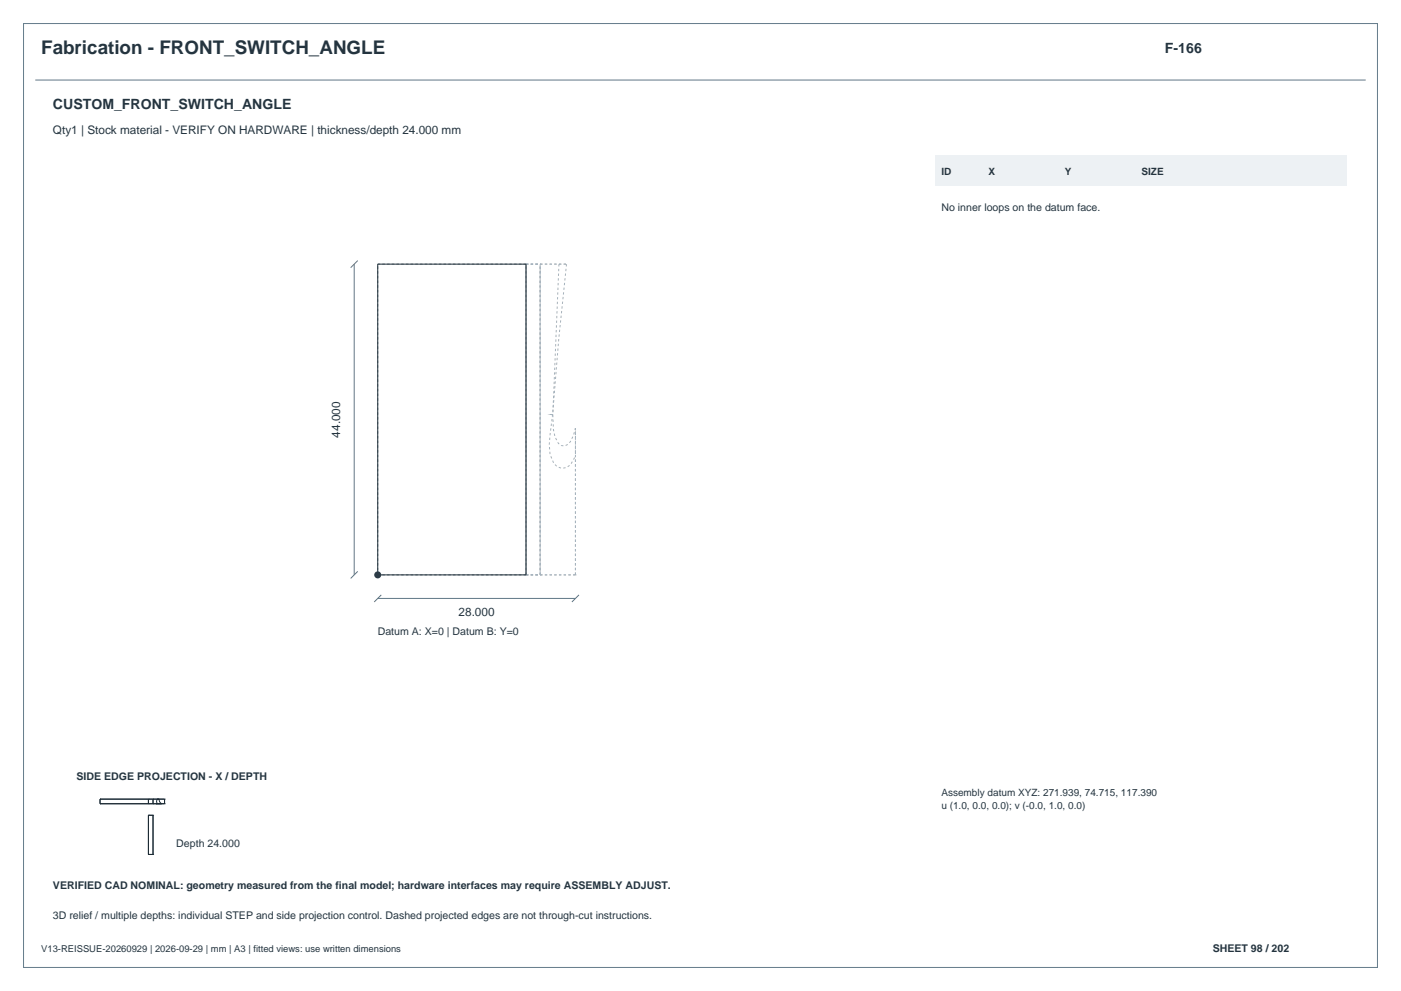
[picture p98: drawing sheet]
<svg xmlns="http://www.w3.org/2000/svg" width="420mm" height="297mm" viewBox="0 0 420 297" stroke-linecap="round" stroke-linejoin="round" font-family="sans-serif">
<defs><g id="words">
<text font-size="5.6" fill="#24343f" x="12.3" y="16.2">Fabrication - FRONT_SWITCH_ANGLE</text>
<g font-size="4.2" fill="#24343f">
<text x="349.2" y="15.9">F-166</text>
<text x="15.9" y="32.8">CUSTOM_FRONT_SWITCH_ANGLE</text>
</g>
<g font-size="3.5" fill="#24343f">
<text x="15.9" y="40.2">Qty1 | Stock material - VERIFY ON HARDWARE | thickness/depth 24.000 mm</text>
<text x="102" y="131.1" transform="rotate(-90 102 131.1)">44.000</text>
<text x="137.5" y="184.6">28.000</text>
</g>
<g font-size="3.2" fill="#24343f">
<text x="282.2" y="63.1">No inner loops on the datum face.</text>
<text x="113.2" y="190.3">Datum A: X=0 | Datum B: Y=0</text>
<text x="22.9" y="233.9">SIDE EDGE PROJECTION - X / DEPTH</text>
<text x="52.9" y="254">Depth 24.000</text>
<text x="15.9" y="266.3">VERIFIED CAD NOMINAL: geometry measured from the final model; hardware interfaces may require ASSEMBLY ADJUST.</text>
<text x="15.9" y="275.5">3D relief / multiple depths: individual STEP and side projection control. Dashed projected edges are not through-cut instructions.</text>
<text x="363.6" y="285.4">SHEET 98 / 202</text>
</g>
<g font-size="3" fill="#24343f">
<text x="282.2" y="52.5">ID</text>
<text x="296.3" y="52.5">X</text>
<text x="319.3" y="52.5">Y</text>
<text x="342.2" y="52.5">SIZE</text>
<text x="282.2" y="238.6">Assembly datum XYZ: 271.939, 74.715, 117.390</text>
<text x="282.2" y="242.5">u (1.0, 0.0, 0.0); v (-0.0, 1.0, 0.0)</text>
</g>
<text font-size="2.8" fill="#24343f" x="12.3" y="285.4">V13-REISSUE-20260929 | 2026-09-29 | mm | A3 | fitted views: use written dimensions</text>
</g></defs>
<path d="M7.1 7.1h405.8v282.8h-405.8z" fill="none" stroke="#647b8a" stroke-width=".3"/>
<path d="M10.6 24h398.8M106.2 79.2v93.1M107.2 78.1l-2.1 2.1M107.2 171.2l-2.1 2.2M113.2 179.3h59.3M114.3 178.3l-2.1 2.1M173.6 178.3l-2.2 2.1" fill="none" stroke="#607687" stroke-width=".3"/>
<g fill="none" stroke="#a4b2bd" stroke-width=".3" stroke-dasharray=".7 .7" stroke-linecap="butt">
<path d="M113.2 79.2h44.5M157.7 79.2v93.1M157.7 79.2h4.2M161.9 79.2v93.1M161.9 79.2h5.7M161.9 79.2h7.9M167.6 79.2l-1.9 45.1M167.6 79.2h2.2M169.8 79.2l-2.3 22.4-1.8 22.6M165.7 124.2l-1 9 .2 3 1.1 2.7a3.1 3.1 0 0 0 5 .4l1.5-2.6M165.7 124.3l.2 4.5 .5 2.1 1 2a2.09 2.09 0 0 0 3.6-.5l.9-1.9 .6-2.2M165.7 124.3l-.6-.1h.6"/>
<path d="M172.5 128.3v8.4M113.2 172.3h44.5M113.2 172.3v-93.1M157.7 172.3v-93.1M157.7 172.3h4.2M161.9 172.3v-93.1M161.9 172.3h10.6M172.5 172.3v-44M172.5 172.3v-35.6"/>
</g>
<path d="M113.2 79.2h44.5v93.1h-44.5z" fill="none" stroke="#1b2932" stroke-width=".3"/>
<circle cx="113.2" cy="172.3" r="1.06" fill="#283f4e"/>
<path d="M280.5 46.5h123.4v9.2h-123.4z" fill-rule="evenodd" fill="#edf1f4"/>
<g fill="none" stroke="#1b2932" stroke-width=".3">
<path d="M30 239.5h.1M30 239.5h19.3M30 239.5v1.4M44.5 239.5h.1M44.5 239.5v1.4M45.9 239.5h.1M45.9 239.5v1.4M47.7 239.5a1.38 1.38 0 0 0 .8 1.4h-1.4M49.3 239.5h.1M49.3 239.5h-2.2l-.2 .7 .2 .7M49.3 239.5v1.4M30 240.9h.1"/>
<path d="M30 240.9h19.3M44.5 240.9h.1M44.5 244.3h.1M44.5 256.1h.1M44.5 244.3v11.8M44.5 244.3h1.4M44.5 256.1h1.4M45.9 240.9h.1M45.9 244.3h.1M45.9 256.1h.1M45.9 244.3v11.8M47.1 240.9h-.3h2.5"/>
<path d="M49.3 240.9h.1"/>
</g>
<use href="#words"/>
</svg>
